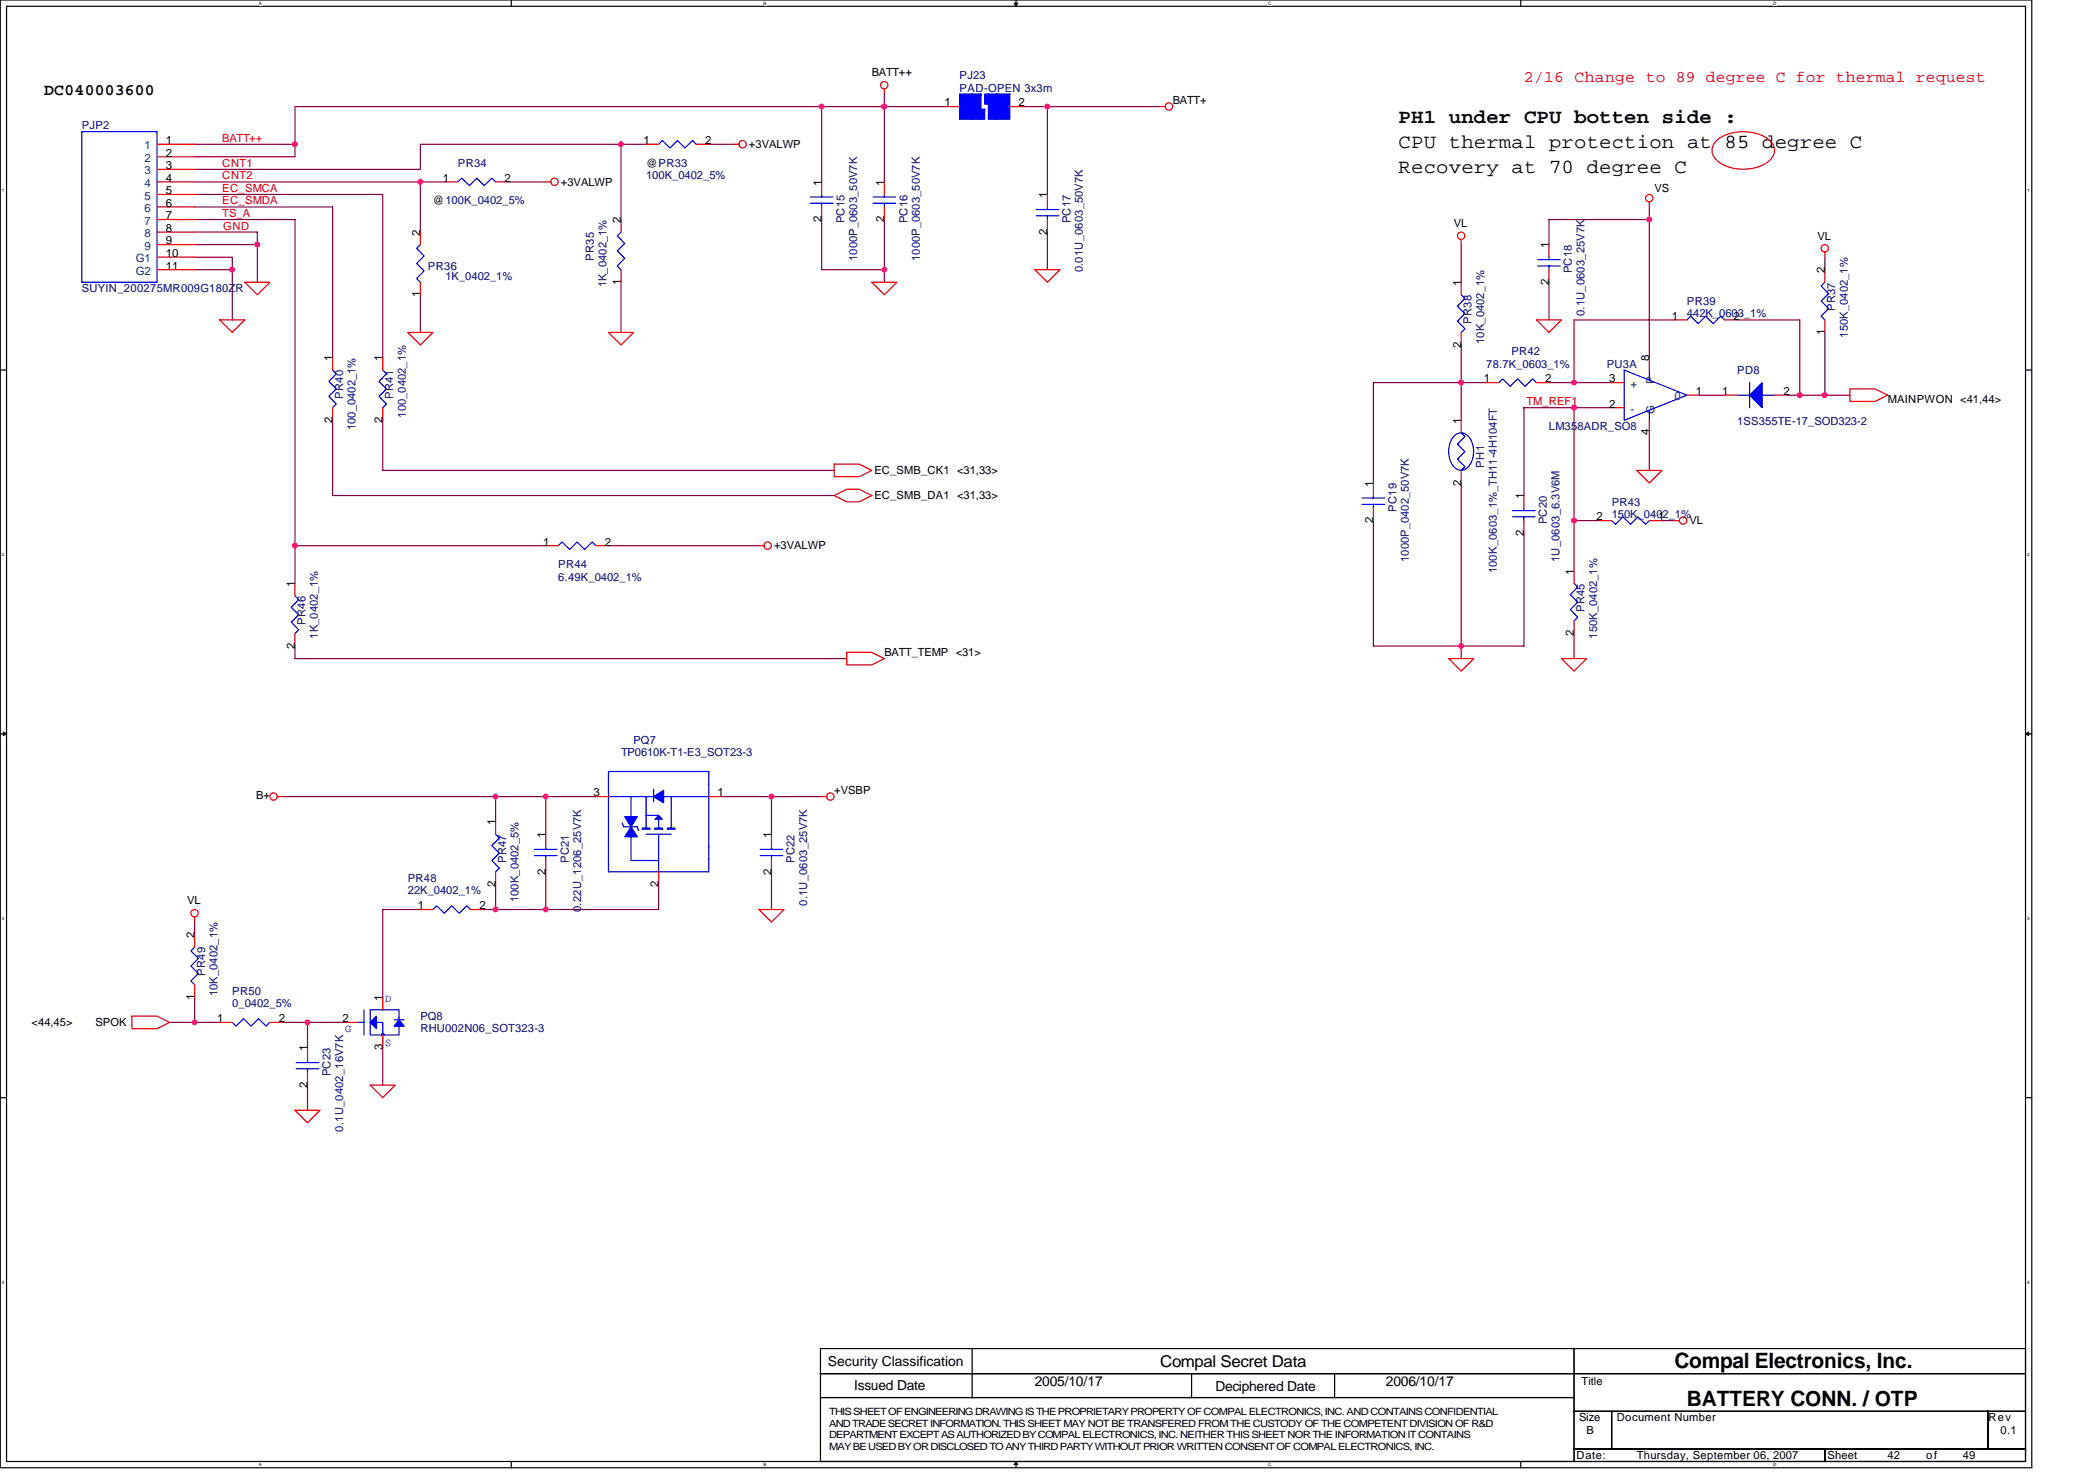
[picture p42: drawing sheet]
<svg xmlns="http://www.w3.org/2000/svg" width="297mm" height="210mm" viewBox="0 0 297 210" stroke-linecap="round" stroke-linejoin="round" font-family="sans-serif">
<defs><g id="words">
<g font-size="3">
<text x="237.4" y="193.9">Compal Electronics, Inc.</text>
<text x="239.2" y="199.3">BATTERY CONN. / OTP</text>
</g>
<g font-size="2.8">
<text x="198.3" y="17.5">PH1 under CPU botten side :</text>
<text x="198.3" y="20.9">CPU thermal protection at 85 degree C</text>
<text x="198.3" y="24.5">Recovery at 70 degree C</text>
</g>
<text font-size="2.3" fill="#f00" x="216.1" y="11.6">2/16 Change to 89 degree C for thermal request</text>
<g font-size="2.3">
<text x="6.3" y="13.5">DC040003600</text>
<text x="164.5" y="193.7">Compal Secret Data</text>
</g>
<g font-size="1.9">
<text x="117.4" y="193.6">Security Classification</text>
<text x="121.1" y="197">Issued Date</text>
<text x="146.7" y="196.4">2005/10/17</text>
<text x="172.3" y="197.2">Deciphered Date</text>
<text x="196.5" y="196.4">2006/10/17</text>
</g>
<g font-size="1.6">
<text x="123.6" y="10.8">BATT++</text>
<text x="133.9" y="15.1">1</text>
<text x="144.4" y="15.1">2</text>
<text x="166.3" y="14.8">BATT+</text>
<text x="23.5" y="20.4">1</text>
<text x="23.5" y="24">3</text>
<text x="23.5" y="22.2">2</text>
<text x="91.2" y="20.4">1</text>
<text x="91.6" y="23.6">@PR33</text>
<text x="100" y="20.4">2</text>
<text x="106.2" y="21">+3VALWP</text>
<text x="23.5" y="25.8">4</text>
<text x="23.5" y="27.5">5</text>
<text x="23.5" y="29.3">6</text>
<text x="61.4" y="29">@100K_0402_5%</text>
<text x="62.8" y="25.8">1</text>
<text x="71.5" y="25.8">2</text>
<text x="79.5" y="26.3">+3VALWP</text>
<text x="116.5" y="26.3" transform="rotate(-90 116.5 26.3)">1</text>
<text x="125.4" y="26.3" transform="rotate(-90 125.4 26.3)">1</text>
<text x="148.5" y="28.1" transform="rotate(-90 148.5 28.1)">1</text>
<text x="234.6" y="27.2">VS</text>
<text x="23.5" y="34.6">9</text>
<text x="23.5" y="31.1">7</text>
<text x="23.5" y="32.9">8</text>
<text x="59.6" y="33.4" transform="rotate(-90 59.6 33.4)">2</text>
<text x="88" y="31.6" transform="rotate(-90 88 31.6)">2</text>
<text x="116.5" y="31.5" transform="rotate(-90 116.5 31.5)">2</text>
<text x="125.4" y="31.5" transform="rotate(-90 125.4 31.5)">2</text>
<text x="148.5" y="33.3" transform="rotate(-90 148.5 33.3)">2</text>
<text x="206.1" y="32.2">VL</text>
<text x="219.6" y="35.2" transform="rotate(-90 219.6 35.2)">1</text>
<text x="257.7" y="34">VL</text>
<text x="23.5" y="36.4">10</text>
<text x="23.5" y="38.2">11</text>
<text x="88" y="40.4" transform="rotate(-90 88 40.4)">1</text>
<text x="207.2" y="40.5" transform="rotate(-90 207.2 40.5)">1</text>
<text x="219.6" y="40.4" transform="rotate(-90 219.6 40.4)">2</text>
<text x="258.7" y="38.8" transform="rotate(-90 258.7 38.8)">2</text>
<text x="59.6" y="42.2" transform="rotate(-90 59.6 42.2)">1</text>
<text x="237" y="45.3">1</text>
<text x="245.8" y="45.3">2</text>
<text x="258.7" y="47.5" transform="rotate(-90 258.7 47.5)">1</text>
<text x="47.1" y="51.2" transform="rotate(-90 47.1 51.2)">1</text>
<text x="54.2" y="51.2" transform="rotate(-90 54.2 51.2)">1</text>
<text x="207.2" y="49.3" transform="rotate(-90 207.2 49.3)">2</text>
<text x="233.8" y="51.2" transform="rotate(-90 233.8 51.2)">8</text>
<text x="47.1" y="59.9" transform="rotate(-90 47.1 59.9)">2</text>
<text x="54.2" y="59.9" transform="rotate(-90 54.2 59.9)">2</text>
<text x="210.4" y="54.2">1</text>
<text x="219.1" y="54.2">2</text>
<text x="228.2" y="54.2">3</text>
<text x="228.2" y="57.8">2</text>
<text x="240.4" y="56">1</text>
<text x="244.2" y="56">1</text>
<text x="252.9" y="56">2</text>
<text x="267.6" y="57.1">MAINPWON &lt;41,44&gt;</text>
<text x="207.2" y="60.1" transform="rotate(-90 207.2 60.1)">1</text>
<text x="233.8" y="61.7" transform="rotate(-90 233.8 61.7)">4</text>
<text x="124" y="67.2">EC_SMB_CK1 &lt;31,33&gt;</text>
<text x="124" y="70.8">EC_SMB_DA1 &lt;31,33&gt;</text>
<text x="194.7" y="69" transform="rotate(-90 194.7 69)">1</text>
<text x="207.2" y="68.8" transform="rotate(-90 207.2 68.8)">2</text>
<text x="216" y="70.8" transform="rotate(-90 216 70.8)">1</text>
<text x="77" y="77.3">1</text>
<text x="85.7" y="77.3">2</text>
<text x="109.7" y="77.9">+3VALWP</text>
<text x="194.7" y="74.2" transform="rotate(-90 194.7 74.2)">2</text>
<text x="216" y="75.9" transform="rotate(-90 216 75.9)">2</text>
<text x="226.4" y="73.8">2</text>
<text x="235.1" y="73.8">1</text>
<text x="239.5" y="74.3">VL</text>
<text x="41.8" y="83.2" transform="rotate(-90 41.8 83.2)">1</text>
<text x="223.2" y="81.4" transform="rotate(-90 223.2 81.4)">1</text>
<text x="41.8" y="91.9" transform="rotate(-90 41.8 91.9)">2</text>
<text x="125.4" y="93">BATT_TEMP &lt;31&gt;</text>
<text x="223.2" y="90.2" transform="rotate(-90 223.2 90.2)">2</text>
<text x="36.3" y="113.3">B+</text>
<text x="84.1" y="112.9">3</text>
<text x="101.7" y="112.9">1</text>
<text x="118.3" y="112.5">+VSBP</text>
<text x="70.2" y="117" transform="rotate(-90 70.2 117)">1</text>
<text x="77.4" y="118.8" transform="rotate(-90 77.4 118.8)">1</text>
<text x="109.4" y="118.8" transform="rotate(-90 109.4 118.8)">1</text>
<text x="70.2" y="125.7" transform="rotate(-90 70.2 125.7)">2</text>
<text x="77.4" y="124" transform="rotate(-90 77.4 124)">2</text>
<text x="93.4" y="125.7" transform="rotate(-90 93.4 125.7)">2</text>
<text x="109.4" y="124" transform="rotate(-90 109.4 124)">2</text>
<text x="26.5" y="128.2">VL</text>
<text x="59.2" y="128.9">1</text>
<text x="68" y="128.9">2</text>
<text x="27.6" y="133" transform="rotate(-90 27.6 133)">2</text>
<text x="27.6" y="141.7" transform="rotate(-90 27.6 141.7)">1</text>
<text x="54.2" y="141.9" transform="rotate(-90 54.2 141.9)">1</text>
<text x="4.5" y="145.4">&lt;44,45&gt;</text>
<text x="13.5" y="145.4">SPOK</text>
<text x="30.8" y="144.9">1</text>
<text x="39.5" y="144.9">2</text>
<text x="43.6" y="149" transform="rotate(-90 43.6 149)">1</text>
<text x="48.6" y="144.9">2</text>
<text x="54.2" y="148.8" transform="rotate(-90 54.2 148.8)">3</text>
<text x="43.6" y="154.2" transform="rotate(-90 43.6 154.2)">2</text>
<text x="224.2" y="196.3">Title</text>
<text x="223.9" y="201.4">Size</text>
<text x="225" y="203.2">B</text>
<text x="229.2" y="201.4">Document Number</text>
<text x="281.9" y="201.4">Rev</text>
<text x="283.7" y="203.2">0.1</text>
<text x="223.5" y="206.8">Date:</text>
<text x="232.1" y="206.8">Thursday, September 06, 2007</text>
<text x="259.1" y="206.8">Sheet</text>
<text x="267.6" y="206.8">42</text>
<text x="273.1" y="206.8">of</text>
<text x="278.3" y="206.8">49</text>
</g>
<g font-size="1.6" fill="#000080">
<text x="136.1" y="11.2">PJ23</text>
<text x="136.1" y="13">PAD-OPEN 3x3m</text>
<text x="11.6" y="18.3">PJP2</text>
<text x="64.9" y="23.6">PR34</text>
<text x="91.6" y="25.4">100K_0402_5%</text>
<text x="119.8" y="31.6" transform="rotate(-90 119.8 31.6)">PC15</text>
<text x="128.6" y="31.6" transform="rotate(-90 128.6 31.6)">PC16</text>
<text x="151.8" y="31.6" transform="rotate(-90 151.8 31.6)">PC17</text>
<text x="11.6" y="41.4">SUYIN_200275MR009G180ZR</text>
<text x="60.7" y="38.2">PR36</text>
<text x="63.2" y="39.6">1K_0402_1%</text>
<text x="84.2" y="37" transform="rotate(-90 84.2 37)">PR35</text>
<text x="86" y="40.7" transform="rotate(-90 86 40.7)">1K_0402_1%</text>
<text x="121.5" y="37" transform="rotate(-90 121.5 37)">1000P_0603_50V7K</text>
<text x="130.4" y="37" transform="rotate(-90 130.4 37)">1000P_0603_50V7K</text>
<text x="153.5" y="38.6" transform="rotate(-90 153.5 38.6)">0.01U_0603_50V7K</text>
<text x="222.9" y="38.8" transform="rotate(-90 222.9 38.8)">PC18</text>
<text x="208.7" y="45.9" transform="rotate(-90 208.7 45.9)">PR38</text>
<text x="224.7" y="44.8" transform="rotate(-90 224.7 44.8)">0.1U_0603_25V7K</text>
<text x="239.2" y="43.2">PR39</text>
<text x="239.2" y="45">442K_0603_1%</text>
<text x="260.2" y="44.1" transform="rotate(-90 260.2 44.1)">PR37</text>
<text x="262" y="47.8" transform="rotate(-90 262 47.8)">150K_0402_1%</text>
<text x="210.4" y="48.7" transform="rotate(-90 210.4 48.7)">10K_0402_1%</text>
<text x="210.7" y="52.1">78.7K_0603_1%</text>
<text x="214.3" y="50.3">PR42</text>
<text x="227.8" y="52.1">PU3A</text>
<text x="246.3" y="53">PD8</text>
<text x="48.6" y="56.5" transform="rotate(-90 48.6 56.5)">PR40</text>
<text x="55.7" y="56.5" transform="rotate(-90 55.7 56.5)">PR41</text>
<text x="57.5" y="59.2" transform="rotate(-90 57.5 59.2)">100_0402_1%</text>
<text x="50.4" y="61" transform="rotate(-90 50.4 61)">100_0402_1%</text>
<text x="219.6" y="61">LM358ADR_SO8</text>
<text x="246.3" y="60.3">1SS355TE-17_SOD323-2</text>
<text x="210.4" y="66.3" transform="rotate(-90 210.4 66.3)">PH1</text>
<text x="228.5" y="71.6">PR43</text>
<text x="198" y="72.5" transform="rotate(-90 198 72.5)">PC19</text>
<text x="219.3" y="74.3" transform="rotate(-90 219.3 74.3)">PC20</text>
<text x="228.5" y="73.4">150K_0402_1%</text>
<text x="79.2" y="80.5">PR44</text>
<text x="79.2" y="82.3">6.49K_0402_1%</text>
<text x="199.8" y="79.7" transform="rotate(-90 199.8 79.7)">1000P_0402_50V7K</text>
<text x="212.2" y="81.3" transform="rotate(-90 212.2 81.3)">100K_0603_1%_TH11-4H104FT</text>
<text x="221.1" y="79.7" transform="rotate(-90 221.1 79.7)">1U_0603_6.3V6M</text>
<text x="43.3" y="88.5" transform="rotate(-90 43.3 88.5)">PR46</text>
<text x="224.7" y="86.8" transform="rotate(-90 224.7 86.8)">PR45</text>
<text x="45.1" y="90.5" transform="rotate(-90 45.1 90.5)">1K_0402_1%</text>
<text x="226.4" y="90.5" transform="rotate(-90 226.4 90.5)">150K_0402_1%</text>
<text x="88.1" y="107.2">TP0610K-T1-E3_SOT23-3</text>
<text x="89.8" y="105.4">PQ7</text>
<text x="57.8" y="125">PR48</text>
<text x="71.8" y="122.3" transform="rotate(-90 71.8 122.3)">PR47</text>
<text x="80.6" y="122.3" transform="rotate(-90 80.6 122.3)">PC21</text>
<text x="112.6" y="122.3" transform="rotate(-90 112.6 122.3)">PC22</text>
<text x="57.8" y="126.8">22K_0402_1%</text>
<text x="73.5" y="127.8" transform="rotate(-90 73.5 127.8)">100K_0402_5%</text>
<text x="82.4" y="129.3" transform="rotate(-90 82.4 129.3)">0.22U_1206_25V7K</text>
<text x="114.4" y="128.4" transform="rotate(-90 114.4 128.4)">0.1U_0603_25V7K</text>
<text x="29.1" y="138.3" transform="rotate(-90 29.1 138.3)">PR49</text>
<text x="30.9" y="141.2" transform="rotate(-90 30.9 141.2)">10K_0402_1%</text>
<text x="32.9" y="141">PR50</text>
<text x="32.9" y="142.8">0_0402_5%</text>
<text x="59.6" y="144.5">PQ8</text>
<text x="59.6" y="146.3">RHU002N06_SOT323-3</text>
<text x="46.9" y="152.5" transform="rotate(-90 46.9 152.5)">PC23</text>
<text x="48.6" y="160.4" transform="rotate(-90 48.6 160.4)">0.1U_0402_16V7K</text>
</g>
<g font-size="1.6" fill="#004080">
<text x="20.5" y="21.2">1</text>
<text x="20.5" y="22.9">2</text>
<text x="20.5" y="24.7">3</text>
<text x="20.5" y="26.5">4</text>
<text x="20.5" y="28.3">5</text>
<text x="20.5" y="30.1">6</text>
<text x="20.5" y="35.4">9</text>
<text x="20.5" y="31.8">7</text>
<text x="20.5" y="33.6">8</text>
<text x="19.2" y="37.2">G1</text>
<text x="19.2" y="38.9">G2</text>
<text x="231.2" y="54.9">+</text>
<text x="231.2" y="58.5">-</text>
<text x="234.6" y="58.7" transform="rotate(-90 234.6 58.7)">G</text>
<text x="234.6" y="54.4" transform="rotate(-90 234.6 54.4)">P</text>
<text x="237.4" y="56.7">0</text>
</g>
<g font-size="1.6" fill="#f00">
<text x="31.5" y="23.6">CNT1</text>
<text x="31.5" y="20.1">BATT++</text>
<text x="31.5" y="25.4">CNT2</text>
<text x="31.5" y="27.2">EC_SMCA</text>
<text x="31.5" y="29">EC_SMDA</text>
<text x="31.5" y="30.8">TS_A</text>
<text x="31.6" y="32.5">GND</text>
<text x="216.4" y="57.4">TM_REF1</text>
</g>
<g font-size="1.6" fill="#00f">
<text x="54.6" y="142.1">D</text>
<text x="48.9" y="146.3">G</text>
<text x="54.6" y="148.3">S</text>
</g>
<g font-size="1.4">
<text x="117.6" y="200.6">THIS SHEET OF ENGINEERING DRAWING IS THE PROPRIETARY PROPERTY OF COMPAL ELECTRONICS, INC. AND CONTAINS CONFIDENTIAL</text>
<text x="117.6" y="202.2">AND TRADE SECRET INFORMATION. THIS SHEET MAY NOT BE TRANSFERED FROM THE CUSTODY OF THE COMPETENT DIVISION OF R&amp;D</text>
<text x="117.6" y="203.8">DEPARTMENT EXCEPT AS AUTHORIZED BY COMPAL ELECTRONICS, INC. NEITHER THIS SHEET NOR THE INFORMATION IT CONTAINS</text>
<text x="117.6" y="205.5">MAY BE USED BY OR DISCLOSED TO ANY THIRD PARTY WITHOUT PRIOR WRITTEN CONSENT OF COMPAL ELECTRONICS, INC.</text>
</g>
<g font-size=".6">
<text x="36.7" y=".7">A</text>
<text x="108.3" y=".7">B</text>
<text x="179.8" y=".7">C</text>
<text x="251.4" y=".7">D</text>
<text x=".3" y="27.2">1</text>
<text x="287.4" y="27.2">1</text>
<text x=".3" y="78.8">2</text>
<text x="287.4" y="78.8">2</text>
<text x=".3" y="130.4">3</text>
<text x="287.4" y="130.4">3</text>
<text x=".3" y="181.9">4</text>
<text x="287.4" y="181.9">4</text>
<text x="36.7" y="207.8">A</text>
<text x="108.3" y="207.8">B</text>
<text x="179.8" y="207.8">C</text>
<text x="251.4" y="207.8">D</text>
</g>
</g></defs>
<path d="M0 0h288.1v208h-288.1zM.9 .9h286.3v206.2h-286.3z" fill="none" stroke="#000" stroke-width=".17"/>
<g fill="#fff">
<path d="M36.7 .1h.4v.7h-.4z"/>
<path d="M36.7 207.2h.4v.7h-.4z"/>
</g>
<path d="M72.5 0v.9M72.5 207.1v.9" fill="none" stroke="#000" stroke-width=".17"/>
<g fill="#fff">
<path d="M108.3 .1h.4v.7h-.4z"/>
<path d="M108.3 207.2h.4v.7h-.4z"/>
</g>
<path d="M144.1 0v.9M144.1 207.1v.9" fill="none" stroke="#000" stroke-width=".17"/>
<path d="M143.8 .4h.5l-.2 .5zM144.1 207.1l.2 .5h-.5z" fill="#000" stroke="#000" stroke-width=".14"/>
<g fill="#fff">
<path d="M179.8 .1h.5v.7h-.5z"/>
<path d="M179.8 207.2h.5v.7h-.5z"/>
</g>
<path d="M215.6 0v.9M215.6 207.1v.9" fill="none" stroke="#000" stroke-width=".17"/>
<g fill="#fff">
<path d="M251.4 .1h.4v.7h-.4z"/>
<path d="M251.4 207.2h.4v.7h-.4z"/>
<path d="M.3 26.7h.3v.7h-.3z"/>
<path d="M287.4 26.7h.4v.7h-.4z"/>
<path d="M.3 78.2h.3v.7h-.3z"/>
<path d="M287.4 78.2h.4v.7h-.4z"/>
</g>
<path d="M0 52.5h.9M287.2 52.5h.9" fill="none" stroke="#000" stroke-width=".17"/>
<g fill="#fff">
<path d="M.3 129.8h.3v.7h-.3z"/>
<path d="M287.4 129.8h.4v.7h-.4z"/>
</g>
<path d="M0 104h.9M287.2 104h.9" fill="none" stroke="#000" stroke-width=".17"/>
<path d="M.5 103.7l.4 .3-.4 .3zM287.2 104l.4-.3v.6z" fill="#000" stroke="#000" stroke-width=".14"/>
<g fill="#fff">
<path d="M.3 181.4h.3v.7h-.3z"/>
<path d="M287.4 181.4h.4v.7h-.4z"/>
</g>
<g fill="none" stroke="#000" stroke-width=".17">
<path d="M0 155.6h.9M287.2 155.6h.9M116.3 191.1h106.9v3.6h-106.9zM116.3 194.7h106.9v3.4h-106.9zM116.3 198.1h106.9v9h-106.9zM137.8 191.1v7M168.9 194.7v3.4M189.2 194.7v3.4M223.2 191.1h64v3.6h-64zM223.2 194.7h64v5.3h-64zM223.2 200h5.3v5.4h-5.3zM223.2 205.4h35.5v1.7h-35.5z"/>
<path d="M228.5 200h53.4v5.4h-53.4zM258.7 205.4h28.5v1.7h-28.5zM281.9 200h5.3v5.4h-5.3z"/>
</g>
<g fill="none" stroke="#800040" stroke-width=".17">
<path d="M116.5 15.1v10.7M125.4 13.3v12.5M134.3 15.1h-92.5v5.3M144.9 15.1h19.6M148.5 15.1v12.5M27.6 24h32v-3.6h28.5v10.7M27.6 36.4h5.3v1.8M27.6 38.2h5.3v7.1M27.6 25.8h35.6M27.6 27.6h26.7v23.1M27.6 31.1h14.2v51.6M27.6 20.4h14.2"/>
<path d="M27.6 29.3h19.6v21.4M27.6 34.7h8.9M27.6 32.9h8.9v7.1M41.8 20.4v1.8h-14.2M59.6 25.8v7.1M72 25.8h5.4M88.1 20.4h3.5M100.5 20.4h3.6M116.5 31.1v7.1h8.9M125.4 31.1v8.9M148.5 32.9v5.3M207.2 34.7v5.3"/>
<path d="M233.8 29.3v21.4M233.8 31.1h-14.2v3.6M258.7 36.4v1.8M47.2 59.6v10.6h71.1M54.3 59.6v7.1h64M59.6 41.8v5.3M88.1 40v7.1M207.2 48.9v10.7M210.7 54.2h-16v14.3M219.6 54.2h8.9M219.6 40v5.3M223.2 57.8v23.1"/>
<path d="M228.5 57.8h-12.4v12.4M237.4 45.3h-14.2v8.9M241 56h3.5M246.3 45.3h8.9v10.7M253.4 56h8.9M258.7 47.1v8.9M41.8 77.3h35.6M86.3 77.3h21.3M194.7 73.8v17.8h21.4v-16M207.2 68.5v24.8M223.2 73.8h3.5M233.8 61.3v5.4"/>
<path d="M235.6 73.8h1.8M41.8 91.6v1.7h78.3M223.2 89.8v3.5M40 112.9h44.5M70.3 112.9v3.6M77.4 112.9v5.3M102.3 112.9h14.2M109.4 112.9v5.3M27.6 130.7v1.8M59.6 128.9h-5.3v12.5M70.3 125.3v3.6M77.4 123.6v5.3"/>
<path d="M93.4 125.3v3.6h-24.9M109.4 123.6v5.3M27.6 141.4v3.5h-3.6M27.6 144.9h3.6M40 144.9h8.9M43.6 144.9v3.6M43.6 153.8v3.6M54.3 148.5v5.3"/>
</g>
<g fill="none" stroke="#f00" stroke-width=".17">
<path d="M125.4 12.6v.7M134.3 15.1h1.8M143.2 15.1h1.7M164.5 15.1h.7M243.5 19.8a6.4 6.4 0 0 1 7.3 0 1.83 1.83 0 0 1 0 3 6.3 6.3 0 0 1-7.3 0 1.84 1.84 0 0 1 0-3zM22.3 25.8h5.3M22.3 20.4h5.3M22.3 24h5.3M22.3 27.6h5.3M22.3 29.3h5.3M22.3 34.7h5.3M22.3 22.2h5.3"/>
<path d="M22.3 31.1h5.3M22.3 32.9h5.3M22.3 36.4h5.3M22.3 38.2h5.3M59.6 32.9v1.8M63.2 25.8h1.7M70.3 25.8h1.7M77.4 25.8h.7M88.1 31.1v1.8M88.1 38.2v1.8M91.6 20.4h1.8M98.7 20.4h1.8"/>
<path d="M104.1 20.4h.7M116.5 25.8v1.8M116.5 29.3v1.8M125.4 25.8v1.8M125.4 29.3v1.8M146.7 38.2h3.6l-1.8 1.8zM148.5 27.6v1.7M148.5 31.1v1.8M207.2 34v.7M219.6 34.7v1.7M219.6 38.2v1.8M233.8 28.6v.7"/>
<path d="M258.7 35.7v.7M258.7 38.2v1.8M31.2 45.3h3.5l-1.8 1.8zM34.7 40h3.6l-1.8 1.8zM47.2 50.7v1.8M47.2 57.8v1.8M54.3 50.7v1.8M54.3 57.8v1.8M57.8 47.1h3.6l-1.8 1.8zM59.6 40v1.8M86.3 47.1h3.5l-1.7 1.8zM123.6 40h3.6l-1.8 1.8z"/>
<path d="M207.2 40v1.8M207.2 47.1v1.8M207.2 59.6v1.7M210.7 54.2h1.8M217.8 45.3h3.6l-1.8 1.8zM217.8 54.2h1.8M228.5 54.2h1.8M228.5 57.8h1.8M233.8 50.7v1.8M233.8 59.6v1.7M237.4 45.3h1.8M239.2 56h1.8"/>
<path d="M244.5 45.3h1.8M244.5 56h1.8M251.6 56h1.8M258.7 45.3v1.8M262.3 55.1h3.6l1.7 .9-1.7 .9h-3.6zM77.4 77.3h1.8M84.5 77.3h1.8M107.6 77.3h.7M118.3 65.8h3.5l1.8 .9-1.8 .9h-3.5zM118.3 70.2l1.8-.9h1.7l1.8 .9-1.8 .9h-1.7zM194.7 68.5v1.7M194.7 72v1.8"/>
<path d="M207.2 66.7v1.8M216.1 70.2v1.8M216.1 73.8v1.8M226.7 73.8h1.8M232.1 66.7h3.5l-1.8 1.8zM233.8 73.8h1.8M237.4 73.8h.7M41.8 82.7v1.8M41.8 89.8v1.8M120.1 92.5h3.5l1.8 .8-1.8 .9h-3.5zM205.4 93.3h3.6l-1.8 1.8zM221.4 93.3h3.6l-1.8 1.8z"/>
<path d="M223.2 80.9v1.8M223.2 88v1.8M39.3 112.9h.7M70.3 116.5v1.7M77.4 118.2v1.8M84.5 112.9h1.8M100.5 112.9h1.8M109.4 118.2v1.8M116.5 112.9h.7M27.6 130v.7M27.6 132.5v1.7M27.6 139.6v1.8"/>
<path d="M59.6 128.9h1.8M66.7 128.9h1.8M70.3 123.6v1.7M77.4 121.8v1.8M93.4 123.6v1.7M107.6 128.9h3.6l-1.8 1.8zM109.4 121.8v1.8M18.7 144h3.6l1.7 .9-1.7 .9h-3.6zM31.2 144.9h1.7M38.3 144.9h1.7M41.8 157.4h3.6l-1.8 1.7zM43.6 148.5v1.7"/>
<path d="M43.6 152v1.8M48.9 144.9h1.8M52.5 153.8h3.5l-1.7 1.8zM54.3 141.4v1.7M54.3 146.7v1.8"/>
<circle cx="125.4" cy="12.1" r=".52"/>
<circle cx="165.7" cy="15.1" r=".52"/>
<circle cx="78.6" cy="25.8" r=".52"/>
<circle cx="105.3" cy="20.4" r=".52"/>
<circle cx="207.2" cy="33.4" r=".52"/>
<circle cx="233.8" cy="28.1" r=".52"/>
<circle cx="258.7" cy="35.2" r=".52"/>
<circle cx="108.8" cy="77.3" r=".52"/>
<circle cx="238.6" cy="73.8" r=".52"/>
<circle cx="38.8" cy="112.9" r=".52"/>
<circle cx="117.7" cy="112.9" r=".52"/>
<circle cx="27.6" cy="129.4" r=".52"/>
</g>
<g fill="none" stroke="#00f" stroke-width=".17">
<path d="M11.6 18.7h10.7v21.3h-10.7zM59.6 34.7l-.5 .5 1 1.1-1 1 1 1.1-1 1.1 .5 .5M64.9 25.8l.6-.5 1 1 1.1-1 1.1 1 1-1 .6 .5M88.1 32.9l-.6 .5 1.1 1.1-1.1 1.1 1.1 1-1.1 1.1 .6 .5M93.4 20.4l.5-.5 1.1 1.1 1.1-1.1 1 1.1 1.1-1.1 .5 .5M114.9 28.8h3.2M114.9 27.9h3.2M116.5 27.6v.3M116.5 28.8v.5M123.8 28.8h3.2M123.8 27.9h3.2M125.4 27.6v.3"/>
<path d="M125.4 28.8v.5M146.9 30.6h3.2M146.9 29.7h3.2M148.5 29.3v.4M148.5 30.6v.5M218 37.7h3.2M218 36.8h3.2M219.6 36.4v.4M219.6 37.7v.5M47.2 52.5l.5 .5-1.1 1.1 1.1 1-1.1 1.1 1.1 1.1-.5 .5M54.3 52.5l.5 .5-1.1 1.1 1.1 1-1.1 1.1 1.1 1.1-.5 .5M207.2 41.8l.5 .5-1.1 1.1 1.1 1-1.1 1.1 1.1 1.1-.5 .5"/>
<path d="M212.5 54.2l.5-.5 1.1 1.1 1.1-1.1 1 1.1 1.1-1.1 .5 .5M230.3 52.5l8.9 3.5-8.9 3.6zM233.8 52.5v1.4M233.8 58.1v1.5M239.2 45.3l.5-.5 1.1 1.1 1-1.1 1.1 1.1 1.1-1.1 .5 .5M246.3 56h1.8M248.1 54.2v3.6M249.8 56h1.8M258.7 40l-.5 .5 1.1 1.1-1.1 1.1 1.1 1-1.1 1.1 .5 .5M79.2 77.3l.5-.5 1.1 1.1 1-1.1 1.1 1.1 1.1-1.1 .5 .5M193.1 71.5h3.2M193.1 70.6h3.2"/>
<path d="M194.7 70.2v.4M194.7 71.5v.5M206.3 61.7a1.35 1.35 0 0 1 2.1 .4 3.5 3.5 0 0 1-.4 4.2 1.34 1.34 0 0 1-2.1-.4 3.5 3.5 0 0 1 .4-4.2zM207.2 61.3l.5 .6-1.1 1 1.1 1.1-1.1 1.1 1.1 1-.5 .6M214.5 73.3h3.2M214.5 72.4h3.2M216.1 72v.4M216.1 73.3v.5M228.5 73.8l.5 .5 1.1-1 1.1 1 1-1 1.1 1 .5-.5M41.8 84.5l.6 .5-1.1 1.1 1.1 1-1.1 1.1 1.1 1.1-.6 .5M223.2 82.7l.5 .5-1.1 1.1 1.1 1-1.1 1.1 1.1 1.1-.5 .5M70.3 118.2l.5 .6-1.1 1 1.1 1.1-1.1 1.1 1.1 1-.5 .6"/>
<path d="M86.3 112.9h6.4M86.3 109.3h14.2v14.3h-14.2zM88.2 116.6l.2 .6h2l.1 .5M89.5 118.6v3.4h3.9M89.5 112.9v2.8M91.1 117.3h1v.2h-1zM91.6 118.2h3.6M91.6 112.9v4.4M91.6 115.6h1.8M92.7 111.8v1.8M92.9 117.3h1v.2h-1zM93.4 116.1v1.2"/>
<path d="M93.4 118.2v5.4M94.1 112.9h1.1M94.6 117.3h1.1v.2h-1.1zM100.5 112.9h-5.3v4.4M27.6 134.2l-.5 .6 1 1-1 1.1 1 1.1-1 1 .5 .6M61.4 128.9l.5-.5 1.1 1 1-1 1.1 1 1.1-1 .5 .5M75.8 121.3h3.2M75.8 120.4h3.2M77.4 120v.4M77.4 121.3v.5M107.8 121.3h3.2M107.8 120.4h3.2"/>
<path d="M109.4 120v.4M109.4 121.3v.5M32.9 144.9l.6 .5 1-1 1.1 1 1.1-1 1 1 .6-.5M42 151.5h3.2M42 150.6h3.2M43.6 150.2v.4M43.6 151.5v.5M50.7 144.9h.9M51.6 143.1v3.6M55.9 144.5h1.4M56.6 144.5v-1.4h-4.1v3.6h1.8v-1.8h-.9M56.6 145.4v1.3h-2.3h.1v-.2h-.3v.2"/>
</g>
<g fill="#00f" stroke="#00f" stroke-width=".17">
<path d="M53.4 144v1.8l-.9-.9z" fill-rule="evenodd"/>
<path d="M56.6 144.5l.7 .9h-1.4z" fill-rule="evenodd"/>
<path d="M136.1 13.3v3.6h1.7v-3.6z" fill-rule="evenodd"/>
<path d="M141.4 13.3v3.6h1.8v-3.6z" fill-rule="evenodd"/>
<path d="M137.8 13.3v3.6h1.3v-3.6z" fill-rule="evenodd"/>
<path d="M139.1 15.5v1.4h.5v-1.4z" fill-rule="evenodd"/>
<path d="M139.6 13.3v1.5h.5v-1.5z" fill-rule="evenodd"/>
<path d="M140.1 13.3v3.6h1.3v-3.6z" fill-rule="evenodd"/>
<path d="M249.8 54.2v3.6l-1.7-1.8z" fill-rule="evenodd"/>
<path d="M92.7 112.9l1.4-.9v1.8z" fill-rule="evenodd"/>
<path d="M93.4 115.6l.5 .5h-1z" fill-rule="evenodd"/>
<path d="M89.5 117.2l.9 1.4h-1.8z" fill-rule="evenodd"/>
<path d="M88.6 115.7h1.8l-.9 1.5z" fill-rule="evenodd"/>
</g>
<g fill="#f0f" stroke="#f0f" stroke-width=".17">
<circle cx="59.6" cy="25.8" r=".35"/>
<circle cx="77.4" cy="112.9" r=".35"/>
<circle cx="77.4" cy="128.9" r=".35"/>
<circle cx="207.2" cy="54.2" r=".35"/>
<circle cx="207.2" cy="91.6" r=".35"/>
<circle cx="41.8" cy="77.3" r=".35"/>
<circle cx="125.4" cy="15.1" r=".35"/>
<circle cx="88" cy="20.4" r=".35"/>
<circle cx="116.5" cy="15.1" r=".35"/>
<circle cx="148.5" cy="15.1" r=".35"/>
<circle cx="125.4" cy="38.2" r=".35"/>
<circle cx="43.6" cy="144.9" r=".35"/>
<circle cx="109.4" cy="112.9" r=".35"/>
<circle cx="70.3" cy="112.9" r=".35"/>
<circle cx="70.3" cy="128.9" r=".35"/>
<circle cx="27.6" cy="144.9" r=".35"/>
<circle cx="223.2" cy="54.2" r=".35"/>
<circle cx="223.2" cy="57.8" r=".35"/>
<circle cx="223.2" cy="73.8" r=".35"/>
<circle cx="233.8" cy="31.1" r=".35"/>
<circle cx="36.5" cy="34.7" r=".35"/>
<circle cx="41.8" cy="20.4" r=".35"/>
<circle cx="32.9" cy="38.2" r=".35"/>
<circle cx="258.7" cy="56" r=".35"/>
<circle cx="255.2" cy="56" r=".35"/>
</g>
<use href="#words"/>
</svg>
